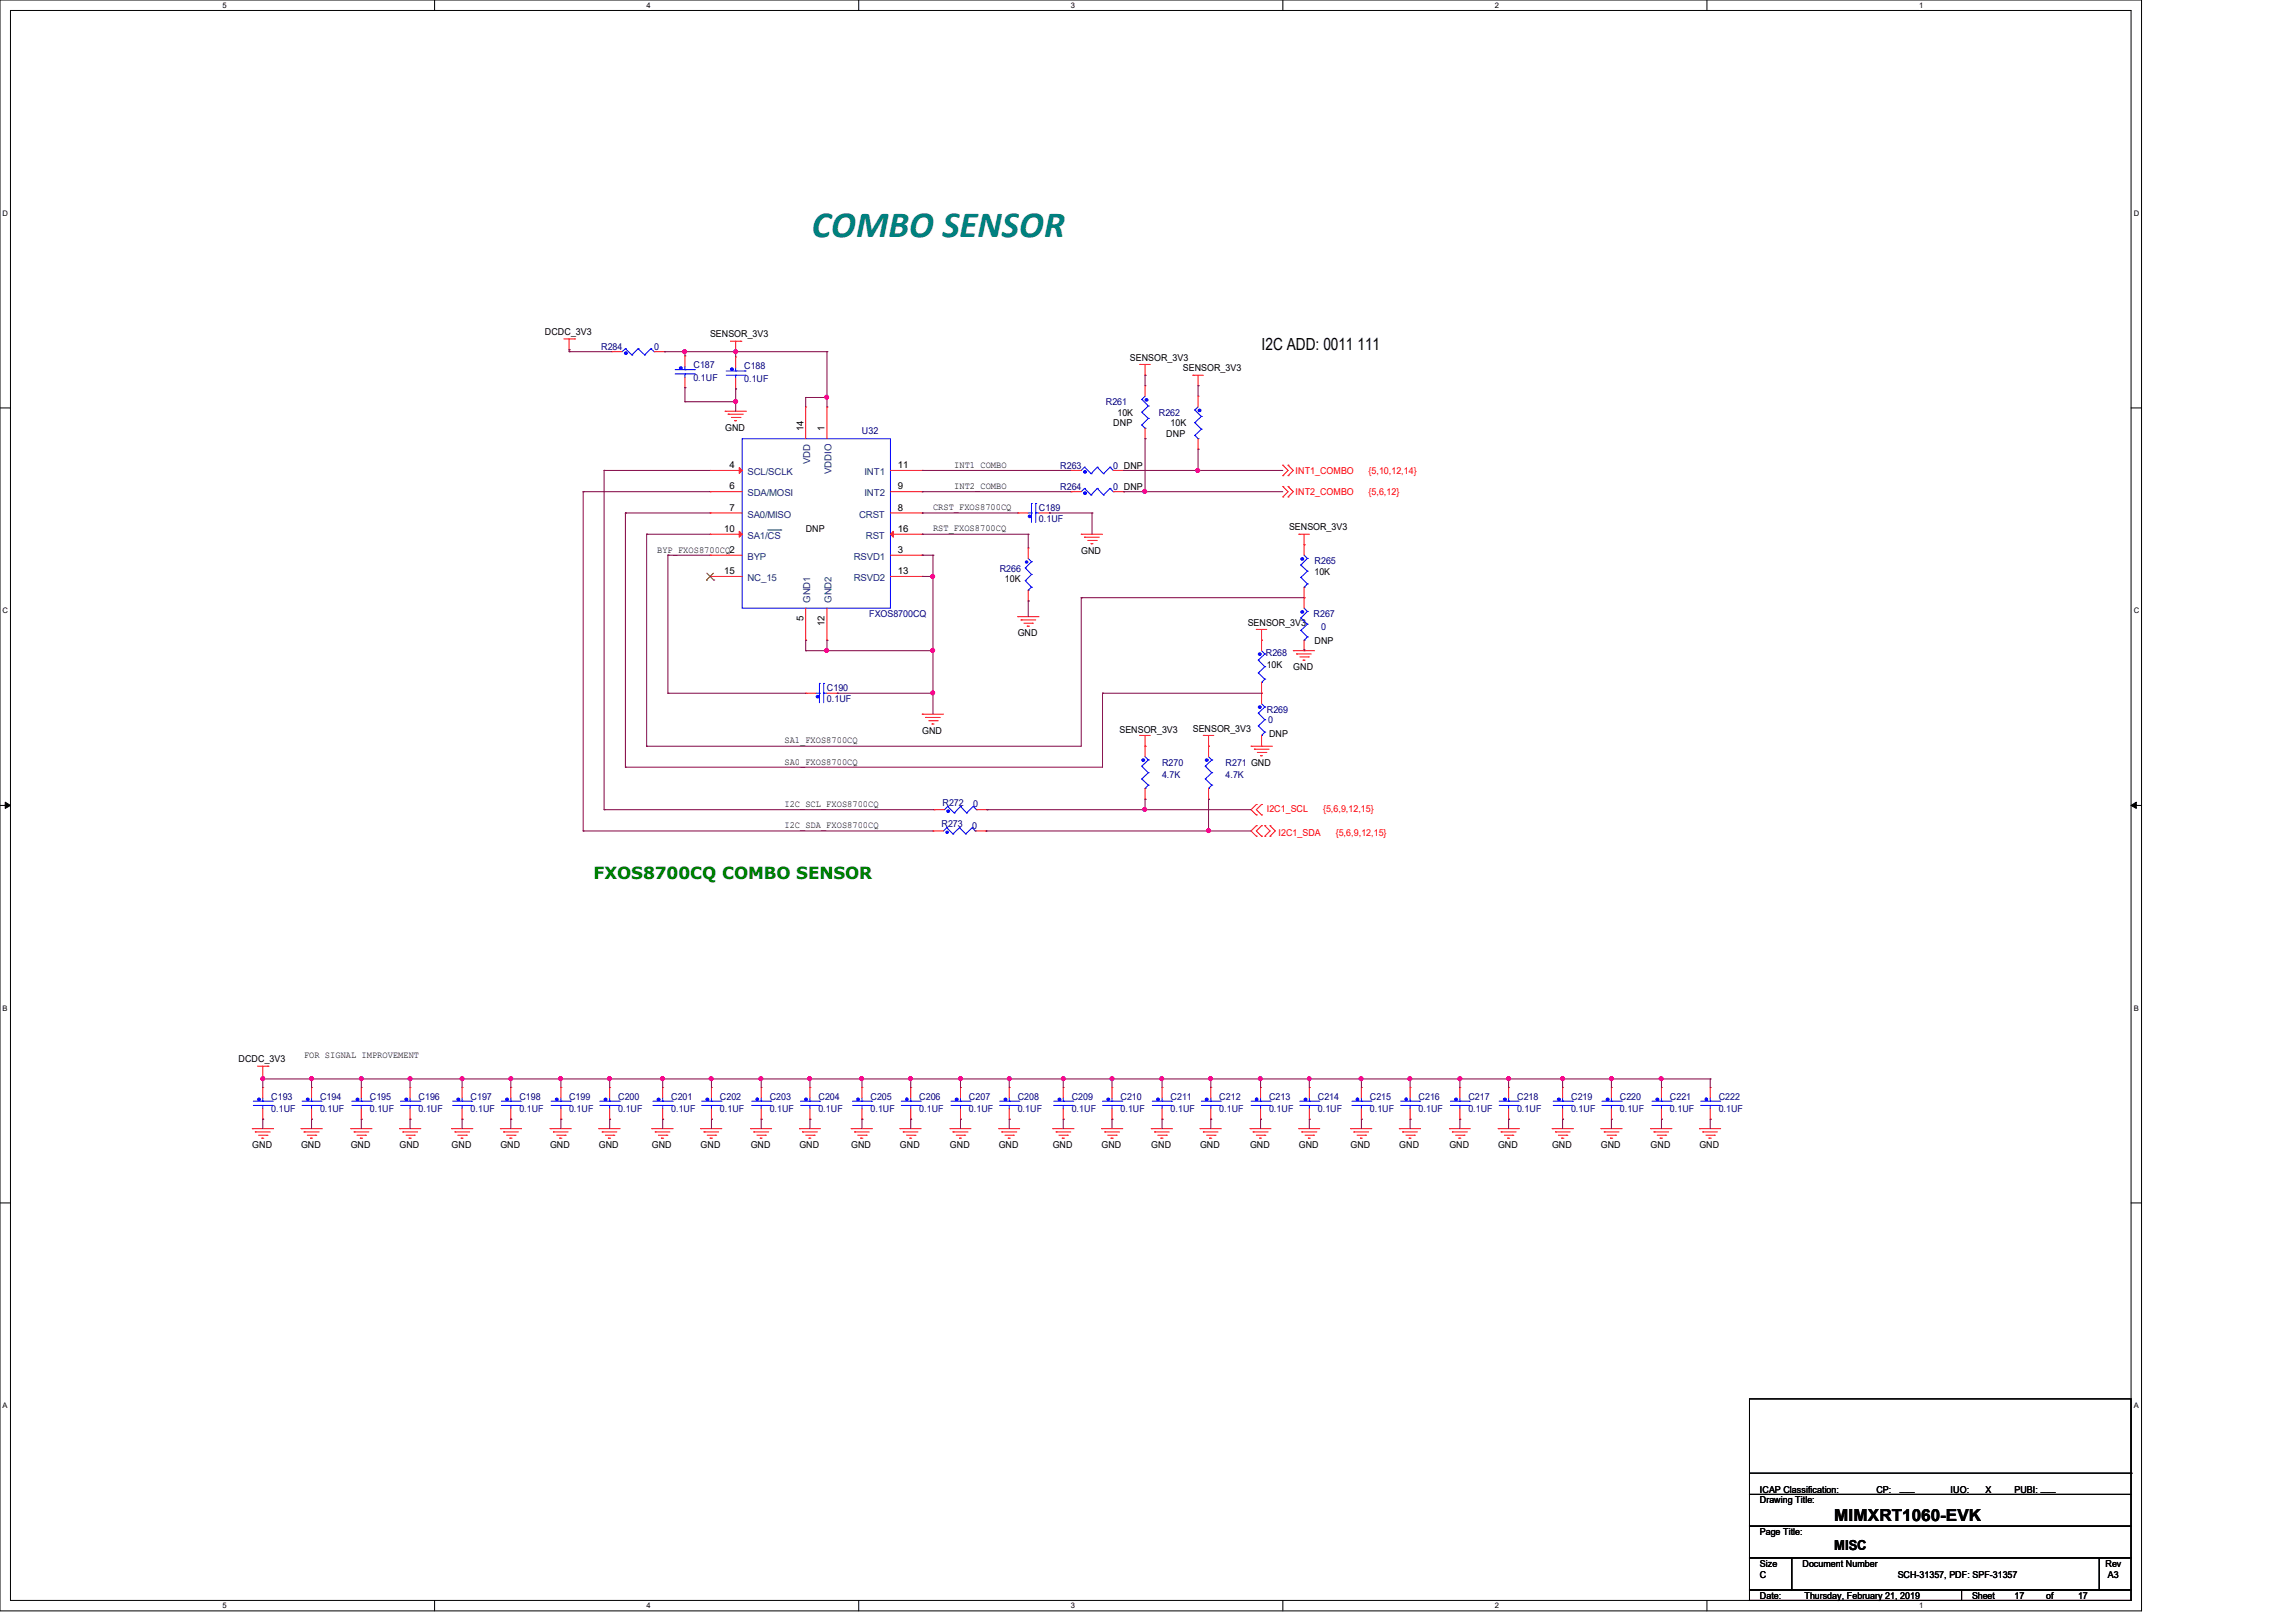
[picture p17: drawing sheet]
<svg xmlns="http://www.w3.org/2000/svg" width="297mm" height="210mm" viewBox="0 0 297 210" stroke-linecap="round" stroke-linejoin="round" font-family="sans-serif">
<defs><g id="words">
<text font-size="4.8" fill="#008080" x="105" y="30.6">COMBO SENSOR</text>
<g font-size="2.2">
<text x="163.2" y="45.3">I2C ADD: 0011 111</text>
<text x="237.3" y="196.8">MIMXRT1060-EVK</text>
</g>
<text font-size="2.2" fill="#008000" x="76.8" y="113.8">FXOS8700CQ COMBO SENSOR</text>
<text font-size="1.8" x="237.3" y="200.5">MISC</text>
<g font-size="1.2">
<text x="70.5" y="43.4">DCDC_3V3</text>
<text x="91.9" y="43.6">SENSOR_3V3</text>
<text x="146.2" y="46.7">SENSOR_3V3</text>
<text x="144.6" y="53.8">10K</text>
<text x="153" y="48">SENSOR_3V3</text>
<text x="93.8" y="55.7">GND</text>
<text x="103.9" y="55.8" transform="rotate(-90 103.9 55.8)">14</text>
<text x="106.7" y="55.8" transform="rotate(-90 106.7 55.8)">1</text>
<text x="144" y="55.2">DNP</text>
<text x="150.9" y="56.6">DNP</text>
<text x="151.4" y="55.2">10K</text>
<text x="94.4" y="60.6">4</text>
<text x="94.4" y="63.3">6</text>
<text x="116.2" y="63.3">9</text>
<text x="116.2" y="60.6">11</text>
<text x="120.7" y="66">CRST_FXOS8700CQ</text>
<text x="123.4" y="60.5">INT1_COMBO</text>
<text x="123.4" y="63.3">INT2_COMBO</text>
<text x="85" y="71.5">BYP_FXOS8700CQ2</text>
<text x="93.7" y="68.8">10</text>
<text x="94.4" y="66.1">7</text>
<text x="104.2" y="68.9">DNP</text>
<text x="116.2" y="71.5">3</text>
<text x="116.2" y="66.1">8</text>
<text x="116.2" y="68.8">16</text>
<text x="120.7" y="68.7">RST_FXOS8700CQ</text>
<text x="139.9" y="71.6">GND</text>
<text x="166.7" y="68.6">SENSOR_3V3</text>
<text x="93.7" y="74.3">15</text>
<text x="116.2" y="74.3">13</text>
<text x="130" y="75.3">10K</text>
<text x="170" y="74.4">10K</text>
<text x="103.9" y="80.3" transform="rotate(-90 103.9 80.3)">5</text>
<text x="106.7" y="81" transform="rotate(-90 106.7 81)">12</text>
<text x="131.7" y="82.3">GND</text>
<text x="161.4" y="80.9">SENSOR_3V3</text>
<text x="170" y="83.3">DNP</text>
<text x="163.9" y="86.4">10K</text>
<text x="167.3" y="86.7">GND</text>
<text x="119.3" y="95">GND</text>
<text x="144.8" y="94.8">SENSOR_3V3</text>
<text x="154.3" y="94.7">SENSOR_3V3</text>
<text x="164.2" y="95.3">DNP</text>
<text x="101.5" y="96.2">SA1_FXOS8700CQ</text>
<text x="101.5" y="98.9">SA0_FXOS8700CQ</text>
<text x="101.5" y="104.4">I2C_SCL_FXOS8700CQ</text>
<text x="101.5" y="107.1">I2C_SDA_FXOS8700CQ</text>
<text x="30.9" y="137.5">DCDC_3V3</text>
<text x="39.3" y="136.9">FOR SIGNAL IMPROVEMENT</text>
<text x="32.6" y="148.6">GND</text>
<text x="38.9" y="148.6">GND</text>
<text x="45.4" y="148.6">GND</text>
<text x="51.7" y="148.6">GND</text>
<text x="58.4" y="148.6">GND</text>
<text x="64.7" y="148.6">GND</text>
<text x="71.2" y="148.6">GND</text>
<text x="77.5" y="148.6">GND</text>
<text x="84.3" y="148.6">GND</text>
<text x="90.6" y="148.6">GND</text>
<text x="97.1" y="148.6">GND</text>
<text x="103.4" y="148.6">GND</text>
<text x="110.1" y="148.6">GND</text>
<text x="116.4" y="148.6">GND</text>
<text x="122.9" y="148.6">GND</text>
<text x="129.2" y="148.6">GND</text>
<text x="136.2" y="148.6">GND</text>
<text x="142.5" y="148.6">GND</text>
<text x="148.9" y="148.6">GND</text>
<text x="155.2" y="148.6">GND</text>
<text x="161.7" y="148.6">GND</text>
<text x="168" y="148.6">GND</text>
<text x="174.7" y="148.6">GND</text>
<text x="181" y="148.6">GND</text>
<text x="187.5" y="148.6">GND</text>
<text x="193.8" y="148.6">GND</text>
<text x="200.8" y="148.6">GND</text>
<text x="207.1" y="148.6">GND</text>
<text x="213.5" y="148.6">GND</text>
<text x="219.8" y="148.6">GND</text>
<text x="227.7" y="194.5">Drawing Title:</text>
<text x="227.7" y="193.2">ICAP Classification:</text>
<text x="242.7" y="193.2">CP:</text>
<text x="245.8" y="193">___</text>
<text x="252.3" y="193.2">IUO:</text>
<text x="256.2" y="193.2">_X_</text>
<text x="260.6" y="193.2">PUBI: ___</text>
<text x="227.7" y="202.7">Size</text>
<text x="227.7" y="198.6">Page Title:</text>
<text x="233.2" y="202.7">Document Number</text>
<text x="272.4" y="202.7">Rev</text>
<text x="227.7" y="206.9">Date:</text>
<text x="227.7" y="204.1">C</text>
<text x="233.4" y="206.9">Thursday, February 21, 2019</text>
<text x="245.5" y="204.1">SCH-31357, PDF: SPF-31357</text>
<text x="255.1" y="206.9">Sheet</text>
<text x="260.6" y="206.9">17</text>
<text x="264.7" y="206.9">of</text>
<text x="268.8" y="206.9">17</text>
<text x="272.7" y="204.1">A3</text>
</g>
<g font-size="1.2" fill="#000080">
<text x="77.8" y="45.3">R284</text>
<text x="84.6" y="45.3">0</text>
<text x="89.7" y="47.6">C187</text>
<text x="96.3" y="47.8">C188</text>
<text x="89.7" y="49.3">0.1UF</text>
<text x="96.3" y="49.4">0.1UF</text>
<text x="143" y="52.4">R261</text>
<text x="149.9" y="53.8">R262</text>
<text x="111.5" y="56.1">U32</text>
<text x="137.2" y="60.7">R263</text>
<text x="137.2" y="63.4">R264</text>
<text x="144" y="60.7">0 DNP</text>
<text x="144" y="63.4">0 DNP</text>
<text x="134.4" y="66.1">C189</text>
<text x="134.4" y="67.5">0.1UF</text>
<text x="129.3" y="74">R266</text>
<text x="170" y="73">R265</text>
<text x="112.4" y="79.8">FXOS8700CQ</text>
<text x="169.9" y="79.8">R267</text>
<text x="170.9" y="81.5">0</text>
<text x="107" y="89.4">C190</text>
<text x="163.7" y="84.9">R268</text>
<text x="107" y="90.8">0.1UF</text>
<text x="163.9" y="92.2">R269</text>
<text x="164" y="93.6">0</text>
<text x="150.3" y="99.1">R270</text>
<text x="150.3" y="100.7">4.7K</text>
<text x="158.5" y="99.1">R271 GND</text>
<text x="158.5" y="100.7">4.7K</text>
<text x="121.8" y="107">R273</text>
<text x="121.9" y="104.3">R272</text>
<text x="125.8" y="107.3">0</text>
<text x="125.9" y="104.4">0</text>
<text x="35.1" y="142.3">C193</text>
<text x="35.1" y="143.9">0.1UF</text>
<text x="41.4" y="142.3">C194</text>
<text x="41.4" y="143.9">0.1UF</text>
<text x="47.8" y="142.3">C195</text>
<text x="47.8" y="143.9">0.1UF</text>
<text x="54.1" y="142.3">C196</text>
<text x="54.1" y="143.9">0.1UF</text>
<text x="60.9" y="142.3">C197</text>
<text x="60.9" y="143.9">0.1UF</text>
<text x="67.2" y="142.3">C198</text>
<text x="67.2" y="143.9">0.1UF</text>
<text x="73.6" y="142.3">C199</text>
<text x="73.6" y="143.9">0.1UF</text>
<text x="80" y="142.3">C200</text>
<text x="80" y="143.9">0.1UF</text>
<text x="86.8" y="142.3">C201</text>
<text x="86.8" y="143.9">0.1UF</text>
<text x="93.1" y="142.3">C202</text>
<text x="93.1" y="143.9">0.1UF</text>
<text x="99.6" y="142.3">C203</text>
<text x="99.6" y="143.9">0.1UF</text>
<text x="105.9" y="142.3">C204</text>
<text x="105.9" y="143.9">0.1UF</text>
<text x="112.6" y="142.3">C205</text>
<text x="112.6" y="143.9">0.1UF</text>
<text x="118.9" y="142.3">C206</text>
<text x="118.9" y="143.9">0.1UF</text>
<text x="125.3" y="142.3">C207</text>
<text x="125.3" y="143.9">0.1UF</text>
<text x="131.7" y="142.3">C208</text>
<text x="131.7" y="143.9">0.1UF</text>
<text x="138.6" y="142.3">C209</text>
<text x="138.6" y="143.9">0.1UF</text>
<text x="144.9" y="142.3">C210</text>
<text x="144.9" y="143.9">0.1UF</text>
<text x="151.4" y="142.3">C211</text>
<text x="151.4" y="143.9">0.1UF</text>
<text x="157.7" y="142.3">C212</text>
<text x="157.7" y="143.9">0.1UF</text>
<text x="164.2" y="142.3">C213</text>
<text x="164.2" y="143.9">0.1UF</text>
<text x="170.5" y="142.3">C214</text>
<text x="170.5" y="143.9">0.1UF</text>
<text x="177.2" y="142.3">C215</text>
<text x="177.2" y="143.9">0.1UF</text>
<text x="183.5" y="142.3">C216</text>
<text x="183.5" y="143.9">0.1UF</text>
<text x="189.9" y="142.3">C217</text>
<text x="189.9" y="143.9">0.1UF</text>
<text x="196.3" y="142.3">C218</text>
<text x="196.3" y="143.9">0.1UF</text>
<text x="203.2" y="142.3">C219</text>
<text x="203.2" y="143.9">0.1UF</text>
<text x="209.5" y="142.3">C220</text>
<text x="209.5" y="143.9">0.1UF</text>
<text x="216" y="142.3">C221</text>
<text x="216" y="143.9">0.1UF</text>
<text x="222.3" y="142.3">C222</text>
<text x="222.3" y="143.9">0.1UF</text>
</g>
<g font-size="1.2" fill="#004080">
<text x="96.7" y="61.5">SCL/SCLK</text>
<text x="96.7" y="64.2">SDA/MOSI</text>
<text x="104.8" y="60.1" transform="rotate(-90 104.8 60.1)">VDD</text>
<text x="107.6" y="61.4" transform="rotate(-90 107.6 61.4)">VDDIO</text>
<text x="111.8" y="64.2">INT2</text>
<text x="111.8" y="61.5">INT1</text>
<text x="96.7" y="67">SA0/MISO</text>
<text x="96.7" y="69.7">SA1/CS</text>
<text x="111.1" y="67">CRST</text>
<text x="112" y="69.7">RST</text>
<text x="96.7" y="72.4">BYP</text>
<text x="96.7" y="75.2">NC_15</text>
<text x="110.4" y="72.4">RSVD1</text>
<text x="110.4" y="75.2">RSVD2</text>
<text x="104.8" y="78" transform="rotate(-90 104.8 78)">GND1</text>
<text x="107.6" y="78" transform="rotate(-90 107.6 78)">GND2</text>
</g>
<g font-size="1.2" fill="#f00">
<text x="167.6" y="61.3">INT1_COMBO</text>
<text x="167.6" y="64.1">INT2_COMBO</text>
<text x="177" y="61.3">{5,10,12,14}</text>
<text x="177" y="64.1">{5,6,12}</text>
<text x="163.9" y="105.1">I2C1_SCL</text>
<text x="171.2" y="105.1">{5,6,9,12,15}</text>
<text x="165.4" y="108.1">I2C1_SDA</text>
<text x="172.8" y="108.1">{5,6,9,12,15}</text>
</g>
<g font-size="1">
<text x="28.8" y="1">5</text>
<text x="83.7" y="1">4</text>
<text x="138.5" y="1">3</text>
<text x="193.4" y="1">2</text>
<text x="248.2" y="1">1</text>
<text x=".3" y="27.9">D</text>
<text x="276" y="27.9">D</text>
<text x=".3" y="79.4">C</text>
<text x="276" y="79.4">C</text>
<text x=".3" y="130.8">B</text>
<text x="276" y="130.8">B</text>
<text x=".3" y="182.2">A</text>
<text x="276" y="182.2">A</text>
<text x="28.8" y="208.1">5</text>
<text x="83.7" y="208.1">4</text>
<text x="138.5" y="208.1">3</text>
<text x="193.4" y="208.1">2</text>
<text x="248.2" y="208.1">1</text>
</g>
</g></defs>
<path d="M0 0h277v208.4h-277zM1.4 1.4h274.3v205.7h-274.3z" fill="none" stroke="#000" stroke-width=".13"/>
<g fill="#fff">
<path d="M28.8 .1h.5v1.1h-.5z"/>
<path d="M28.8 207.2h.5v1.1h-.5z"/>
</g>
<path d="M56.2 0v1.4M56.2 207.1v1.3" fill="none" stroke="#000" stroke-width=".13"/>
<g fill="#fff">
<path d="M83.7 .1h.5v1.1h-.5z"/>
<path d="M83.7 207.2h.5v1.1h-.5z"/>
</g>
<path d="M111.1 0v1.4M111.1 207.1v1.3" fill="none" stroke="#000" stroke-width=".13"/>
<g fill="#fff">
<path d="M138.5 .1h.6v1.1h-.6z"/>
<path d="M138.5 207.2h.6v1.1h-.6z"/>
</g>
<path d="M165.9 0v1.4M165.9 207.1v1.3" fill="none" stroke="#000" stroke-width=".13"/>
<g fill="#fff">
<path d="M193.4 .1h.5v1.1h-.5z"/>
<path d="M193.4 207.2h.5v1.1h-.5z"/>
</g>
<path d="M220.8 0v1.4M220.8 207.1v1.3" fill="none" stroke="#000" stroke-width=".13"/>
<g fill="#fff">
<path d="M248.2 .1h.6v1.1h-.6z"/>
<path d="M248.2 207.2h.6v1.1h-.6z"/>
<path d="M.3 27.1h.8v1.1h-.8z"/>
<path d="M276 27.1h.7v1.1h-.7z"/>
<path d="M.3 78.5h.8v1.1h-.8z"/>
<path d="M276 78.5h.7v1.1h-.7z"/>
</g>
<path d="M0 52.8h1.4M275.7 52.8h1.3" fill="none" stroke="#000" stroke-width=".13"/>
<g fill="#fff">
<path d="M.3 129.9h.7v1.1h-.7z"/>
<path d="M276 129.9h.6v1.1h-.6z"/>
</g>
<path d="M0 104.2h1.4M275.7 104.2h1.3" fill="none" stroke="#000" stroke-width=".13"/>
<path d="M.7 103.8l.7 .4-.7 .4zM275.7 104.2l.7-.4v.8z" fill="#000" stroke="#000" stroke-width=".13"/>
<g fill="#fff">
<path d="M.3 181.4h.7v1.1h-.7z"/>
<path d="M276 181.4h.6v1.1h-.6z"/>
</g>
<path d="M0 155.7h1.4M275.7 155.7h1.3M226.3 193.4h49.4v4.1h-49.4zM226.3 197.5h49.4v4.1h-49.4zM226.3 181h49.4v12.4h-49.4zM226.3 190.6h49.4M275.7 190.6h.1M226.3 201.6h5.5v4.1h-5.5zM226.3 205.7h27.4v1.4h-27.4zM231.8 201.6h39.8v4.1h-39.8zM253.7 205.7h22v1.4h-22zM271.6 201.6h4.1v4.1h-4.1z" fill="none" stroke="#000" stroke-width=".13"/>
<g fill="none" stroke="#f00" stroke-width=".13">
<path d="M72.9 43.9h1.4M73.6 45.3h.1M73.6 43.9v1.4M74.3 43.9h.1M79.1 45.5h.1M79.1 45.5h1.4M84.6 45.5h1.4M86 45.5h.1M88.6 46.1h.1M88.6 50.2h.1M88.6 46.1v1.4M88.6 48.8v1.4"/>
<path d="M93.8 53.2h.1M93.8 53.2h2.8M94.2 53.6h.1M94.2 53.6h1.9M94.5 44.2h1.3M94.6 54h1.1M95 54.4h.1M95 54.4h.3M95.2 45.5h.1M95.2 46.2h.1M95.2 50.3h.1M95.2 44.2v1.3"/>
<path d="M95.2 46.2v1.4M95.2 48.9v1.4M95.7 54h.1M95.8 44.2h.1M104.2 52.7h.1M104.2 52.7v4.1M107 52.7h.1M107 52.7v4.1M147.4 47.2h.1M147.4 47.2h1.4M148.1 48.6h.1M148.1 49.9h.1"/>
<path d="M148.1 56.8h.1M148.1 47.2v1.4M148.1 49.9v1.4M148.1 55.4v1.4M154.3 48.6h.1M154.3 48.6h1.4M155 49.9h.1M155 51.3h.1M155 58.1h.1M155 48.6v1.3M155 51.3v1.4M155 56.8v1.3"/>
<path d="M91.9 71.8h.1M91.9 60.9h.1M91.9 63.6h.1M91.9 66.4h.1M91.9 69.1h.1M91.9 74.6h.1M91.9 69.1h4.1M91.9 71.8h4.1M91.9 60.9h4.1M91.9 63.6h4.1M91.9 66.4h4.1M91.9 74.6h4.1"/>
<path d="M104.2 78.7v4.1M107 78.7v4.1M115.2 69.1h4.1M115.2 71.8h4.1M115.2 60.9h4.1M115.2 63.6h4.1M115.2 66.4h4.1M115.2 74.6h4.1M119.3 71.8h.1M119.3 66.4h.1M119.3 63.6h.1M119.3 60.9h.1"/>
<path d="M119.3 74.6h.1M119.3 69.1h.1M131.7 79.8h.1M131.7 66.4h.1M131.7 79.8h2.7M131.7 66.4h1.3M133 70.9h.1M133 77.8h.1M133 70.9v1.4M133 76.4v1.4M134.4 66.4h1.4M135.8 66.4h.1"/>
<path d="M138.5 60.9h.1M138.5 63.6h.1M138.5 60.9h1.4M138.5 63.6h1.4M139.9 69.1h.1M139.9 69.1h2.7M140.3 69.5h.1M140.3 69.5h1.9M140.7 69.9h1.1M141.1 70.4h.1M141.1 70.4h.3M141.8 69.9h.1"/>
<path d="M144 60.9h1.4M144 63.6h1.4M145.4 60.9h.1M145.4 63.6h.1M165.9 61.6h.1M165.9 60.2h.1M165.9 64.3h.1M165.9 62.9h.1M165.9 60.2l.7 .7-.7 .7M165.9 62.9l.7 .7-.7 .7M166.6 60.2h.1M166.6 61.6h.1"/>
<path d="M166.6 62.9h.1M166.6 64.3h.1M166.6 60.2l.7 .7-.7 .7M166.6 62.9l.7 .7-.7 .7M168 69.1h.1M168 69.1h1.4M168.7 70.5h.1M168.7 77.3h.1M168.7 69.1v2.7M168.7 76v2.7M104.2 82.8h.1M104.2 89.7h.1"/>
<path d="M104.2 89.7h1.4M107 82.8h.1M107 89.7h1.3M108.3 89.7h.1M119.3 92.4h.1M119.3 92.4h2.7M119.7 92.8h.1M119.7 92.8h1.9M120.1 93.3h1.1M120.6 93.7h.1M120.6 93.7h.2M121.2 93.3h.1"/>
<path d="M132.1 80.2h.1M132.1 80.2h1.9M132.5 80.6h1.1M132.9 81h.1M132.9 81h.3M133.6 80.6h.1M147.4 95.2h.1M147.4 95.2h1.4M148.1 96.6h.1M148.1 95.2v2.7M155.7 95.2h.1M155.7 95.2h1.3"/>
<path d="M156.3 96.6h.1M156.3 95.2v2.7M161.8 96.6h.1M161.8 96.6h2.8M162.3 96.9h.1M162.3 96.9h1.9M162.5 81.4h.1M162.5 81.4h1.4M162.6 97.4h1.1M163.1 97.8h.1M163.1 97.8h.2M163.2 82.8h.1"/>
<path d="M163.2 89.7h.1M163.2 96.6h.1M163.2 81.4v2.8M163.2 88.3v2.8M163.2 95.2v1.4M163.7 97.4h.1M167.3 84.2h.1M167.3 84.2h2.8M167.7 84.6h.1M167.7 84.6h1.9M168.1 85h1.1M168.6 85.4h.1"/>
<path d="M168.6 85.4h.2M168.7 84.2h.1M168.7 82.8v1.4M169.2 85h.1M120.7 107.5h.1M120.7 107.5h1.3M120.8 104.8h.1M120.8 104.8h1.4M126.2 107.5h1.4M126.3 104.8h1.4M127.6 107.5h.1M127.7 104.8h.1"/>
<path d="M148.1 103.4h.1M148.1 102v1.4M156.3 103.4h.1M156.3 102v1.4M162.5 104.1h.1M162.5 105.5h.1M162.5 106.8h.1M162.5 108.2h.1M162.5 104.1l-.7 .7 .7 .7M162.5 106.8l-.7 .7 .7 .7M163.2 105.5h.1M163.2 104.1h.1"/>
<path d="M163.2 108.2h.1M163.2 106.8h.1M163.2 104.1l-.7 .7 .7 .7M163.2 106.8l-.7 .7 .7 .7M163.6 108.2h.1M163.6 106.8h.1M163.6 106.8l.7 .7-.7 .7M164.3 106.8h.1M164.3 108.2h.1M164.3 106.8l.7 .7-.7 .7M33.3 138h1.4M34 139.3h.1"/>
<path d="M34 138v1.3M34.7 138h.1M32.6 146h.1M32.6 146h2.8M33 146.5h.1M33 146.5h2M33.4 146.9h1.1M33.9 147.3h.1M33.9 147.3h.2M34 140.7h.1M34 144.8h.1M34 140.7v1.4"/>
<path d="M34 143.5v1.3M34.5 146.9h.1M38.9 146h.1M38.9 146h2.8M39.3 146.5h.1M39.3 146.5h2M39.8 146.9h1.1M40.2 147.3h.1M40.2 147.3h.2M40.3 140.7h.1M40.3 144.8h.1M40.3 140.7v1.4"/>
<path d="M40.3 143.5v1.3M40.9 146.9h.1M45.4 146h.1M45.4 146h2.7M45.8 146.5h.1M45.8 146.5h1.9M46.2 146.9h1.1M46.6 147.3h.1M46.6 147.3h.3M46.7 140.7h.1M46.7 144.8h.1M46.7 140.7v1.4"/>
<path d="M46.7 143.5v1.3M47.3 146.9h.1M51.7 146h.1M51.7 146h2.7M52.1 146.5h.1M52.1 146.5h1.9M52.5 146.9h1.1M52.9 147.3h.1M52.9 147.3h.3M53 140.7h.1M53 144.8h.1M53 140.7v1.4"/>
<path d="M53 143.5v1.3M53.6 146.9h.1M58.4 146h.1M58.4 146h2.8M58.8 146.5h.1M58.8 146.5h1.9M59.2 146.9h1.1M59.6 147.3h.1M59.6 147.3h.3M59.8 140.7h.1M59.8 144.8h.1M59.8 140.7v1.4"/>
<path d="M59.8 143.5v1.3M60.3 146.9h.1M64.7 146h.1M64.7 146h2.8M65.2 146.5h.1M65.2 146.5h1.9M65.5 146.9h1.1M66 147.3h.1M66 147.3h.3M66.1 140.7h.1M66.1 144.8h.1M66.1 140.7v1.4"/>
<path d="M66.1 143.5v1.3M66.6 146.9h.1M71.2 146h.1M71.2 146h2.7M71.6 146.5h.1M71.6 146.5h1.9M72 146.9h1.1M72.4 147.3h.1M72.4 147.3h.3M72.6 140.7h.1M72.6 144.8h.1M72.6 140.7v1.4"/>
<path d="M72.6 143.5v1.3M73.1 146.9h.1M77.5 146h.1M77.5 146h2.7M77.9 146.5h.1M77.9 146.5h1.9M78.3 146.9h1.1M78.7 147.3h.1M78.7 147.3h.3M78.9 140.7h.1M78.9 144.8h.1M78.9 140.7v1.4"/>
<path d="M78.9 143.5v1.3M79.4 146.9h.1M84.3 146h.1M84.3 146h2.8M84.8 146.5h.1M84.8 146.5h1.9M85.2 146.9h1.1M85.6 147.3h.1M85.6 147.3h.3M85.7 140.7h.1M85.7 144.8h.1M85.7 140.7v1.4"/>
<path d="M85.7 143.5v1.3M86.3 146.9h.1M90.6 146h.1M90.6 146h2.8M91.1 146.5h.1M91.1 146.5h1.9M91.5 146.9h1.1M91.9 147.3h.1M91.9 147.3h.3M92 140.7h.1M92 144.8h.1M92 140.7v1.4"/>
<path d="M92 143.5v1.3M92.6 146.9h.1M97.1 146h.1M97.1 146h2.7M97.5 146.5h.1M97.5 146.5h1.9M97.9 146.9h1.1M98.3 147.3h.1M98.3 147.3h.3M98.5 140.7h.1M98.5 144.8h.1M98.5 140.7v1.4"/>
<path d="M98.5 143.5v1.3M99 146.9h.1M103.4 146h.1M103.4 146h2.7M103.8 146.5h.1M103.8 146.5h1.9M104.2 146.9h1.1M104.6 147.3h.1M104.6 147.3h.3M104.8 140.7h.1M104.8 144.8h.1M104.8 140.7v1.4"/>
<path d="M104.8 143.5v1.3M105.3 146.9h.1M110.1 146h.1M110.1 146h2.8M110.5 146.5h.1M110.5 146.5h1.9M111 146.9h1.1M111.3 147.3h.1M111.3 147.3h.3M111.5 140.7h.1M111.5 144.8h.1M111.5 140.7v1.4"/>
<path d="M111.5 143.5v1.3M112.1 146.9h.1M116.4 146h.1M116.4 146h2.8M116.8 146.5h.1M116.8 146.5h1.9M117.3 146.9h1.1M117.7 147.3h.1M117.7 147.3h.2M117.8 140.7h.1M117.8 144.8h.1M117.8 140.7v1.4"/>
<path d="M117.8 143.5v1.3M118.4 146.9h.1M122.9 146h.1M122.9 146h2.7M123.3 146.5h.1M123.3 146.5h1.9M123.7 146.9h1.1M124.1 147.3h.1M124.1 147.3h.3M124.2 140.7h.1M124.2 144.8h.1M124.2 140.7v1.4"/>
<path d="M124.2 143.5v1.3M124.8 146.9h.1M129.2 146h.1M129.2 146h2.7M129.6 146.5h.1M129.6 146.5h1.9M130 146.9h1.1M130.4 147.3h.1M130.4 147.3h.3M130.6 140.7h.1M130.6 144.8h.1M130.6 140.7v1.4"/>
<path d="M130.6 143.5v1.3M131.1 146.9h.1M136.2 146h.1M136.2 146h2.7M136.6 146.5h.1M136.6 146.5h1.9M137 146.9h1.1M137.4 147.3h.1M137.4 147.3h.3M137.5 140.7h.1M137.5 144.8h.1M137.5 140.7v1.4"/>
<path d="M137.5 143.5v1.3M138.1 146.9h.1M142.5 146h.1M142.5 146h2.7M142.9 146.5h.1M142.9 146.5h1.9M143.3 146.9h1.1M143.7 147.3h.1M143.7 147.3h.3M143.8 140.7h.1M143.8 144.8h.1M143.8 140.7v1.4"/>
<path d="M143.8 143.5v1.3M144.4 146.9h.1M148.9 146h.1M148.9 146h2.8M149.4 146.5h.1M149.4 146.5h1.9M149.8 146.9h1.1M150.2 147.3h.1M150.2 147.3h.3M150.3 140.7h.1M150.3 144.8h.1M150.3 140.7v1.4"/>
<path d="M150.3 143.5v1.3M150.9 146.9h.1M155.2 146h.1M155.2 146h2.8M155.7 146.5h.1M155.7 146.5h1.9M156.1 146.9h1.1M156.5 147.3h.1M156.5 147.3h.3M156.6 140.7h.1M156.6 144.8h.1M156.6 140.7v1.4"/>
<path d="M156.6 143.5v1.3M157.2 146.9h.1M161.7 146h.1M161.7 146h2.7M162.1 146.5h.1M162.1 146.5h1.9M162.5 146.9h1.1M162.9 147.3h.1M162.9 147.3h.3M163.1 140.7h.1M163.1 144.8h.1M163.1 140.7v1.4"/>
<path d="M163.1 143.5v1.3M163.6 146.9h.1M168 146h.1M168 146h2.7M168.4 146.5h.1M168.4 146.5h1.9M168.8 146.9h1.1M169.2 147.3h.1M169.2 147.3h.3M169.4 140.7h.1M169.4 144.8h.1M169.4 140.7v1.4"/>
<path d="M169.4 143.5v1.3M169.9 146.9h.1M174.7 146h.1M174.7 146h2.8M175.1 146.5h.1M175.1 146.5h1.9M175.6 146.9h1.1M176 147.3h.1M176 147.3h.2M176.1 140.7h.1M176.1 144.8h.1M176.1 140.7v1.4"/>
<path d="M176.1 143.5v1.3M176.7 146.9h.1M181 146h.1M181 146h2.8M181.4 146.5h.1M181.4 146.5h1.9M181.9 146.9h1.1M182.3 147.3h.1M182.3 147.3h.2M182.4 140.7h.1M182.4 144.8h.1M182.4 140.7v1.4"/>
<path d="M182.4 143.5v1.3M183 146.9h.1M187.5 146h.1M187.5 146h2.7M187.9 146.5h.1M187.9 146.5h1.9M188.3 146.9h1.1M188.7 147.3h.1M188.7 147.3h.3M188.8 140.7h.1M188.8 144.8h.1M188.8 140.7v1.4"/>
<path d="M188.8 143.5v1.3M189.4 146.9h.1M193.8 146h.1M193.8 146h2.8M194.2 146.5h.1M194.2 146.5h1.9M194.6 146.9h1.1M195 147.3h.1M195 147.3h.3M195.2 140.7h.1M195.2 144.8h.1M195.2 140.7v1.4"/>
<path d="M195.2 143.5v1.3M195.7 146.9h.1M200.8 146h.1M200.8 146h2.7M201.2 146.5h.1M201.2 146.5h1.9M201.6 146.9h1.1M202 147.3h.1M202 147.3h.3M202.1 140.7h.1M202.1 144.8h.1M202.1 140.7v1.4"/>
<path d="M202.1 143.5v1.3M202.7 146.9h.1M207.1 146h.1M207.1 146h2.7M207.5 146.5h.1M207.5 146.5h1.9M207.9 146.9h1.1M208.3 147.3h.1M208.3 147.3h.3M208.4 140.7h.1M208.4 144.8h.1M208.4 140.7v1.4"/>
<path d="M208.4 143.5v1.3M209 146.9h.1M213.5 146h.1M213.5 146h2.8M214 146.5h.1M214 146.5h1.9M214.4 146.9h1.1M214.8 147.3h.1M214.8 147.3h.3M214.9 140.7h.1M214.9 144.8h.1M214.9 140.7v1.4"/>
<path d="M214.9 143.5v1.3M215.5 146.9h.1M219.8 146h.1M219.8 146h2.8M220.3 146.5h.1M220.3 146.5h1.9M220.7 146.9h1.1M221.1 147.3h.1M221.1 147.3h.3M221.2 140.7h.1M221.2 144.8h.1M221.2 140.7v1.4"/>
<path d="M221.2 143.5v1.3M221.8 146.9h.1"/>
</g>
<g fill="none" stroke="#00f" stroke-width=".13">
<path d="M80.9 45.1h.1M80.9 45.1l-.4 .4M80.9 45.1l.8 .8M81.7 45.9h.1M82.5 45.1h.1M82.5 45.1l-.8 .8M82.5 45.1l.9 .8M83.4 45.9h.1M84.2 45.1h.1M84.2 45.1l-.8 .8M84.2 45.1l.4 .4M84.6 45.5h.1"/>
<path d="M87.3 48.4h2.5M87.3 47.8h2.5M88.6 48.4h.1M88.6 47.8h.1M88.6 47.5v.3M88.6 48.4v.4M89.8 48.4h.1M89.8 47.8h.1M93.9 48.6h2.5M93.9 48h2.5M95.2 48.6h.1M95.2 48h.1"/>
<path d="M95.2 47.6v.4M95.2 48.6v.3M96 56.8h19.2v21.9h-19.2zM96.4 48.6h.1M96.4 48h.1M147.7 51.7h.1M147.7 53.3h.1M147.7 55h.1M147.7 51.7l.8 .8M147.7 53.3l.8 .8M147.7 55l.4 .4M148.1 55.4h.1"/>
<path d="M148.1 51.3l-.4 .4M148.5 52.5h.1M148.5 54.1h.1M148.5 52.5l-.8 .8M148.5 54.1l-.8 .9M154.6 53h.1M154.6 54.7h.1M154.6 56.3h.1M154.6 53l.8 .9M154.6 54.7l.8 .8M154.6 56.3l.4 .5M155 56.8h.1"/>
<path d="M155 52.7l-.4 .3M155.4 53.9h.1M155.4 55.5h.1M155.4 53.9l-.8 .8M155.4 55.5l-.8 .8M132.6 73.5h.1M132.6 75.1h.1M132.6 73.5l.8 .8M132.6 75.1l.8 .9M133 76.4h.1M133 72.3l.4 .4M133 66.4h.4"/>
<path d="M133.4 72.7h.1M133.4 74.3h.1M133.4 76h.1M133.4 65.2h.1M133.4 66.4h.1M133.4 72.7l-.8 .8M133.4 74.3l-.8 .8M133.4 76l-.4 .4M133.4 65.2v2.4M134 65.2h.1M134 66.4h.1M134 65.2v2.4"/>
<path d="M134 66.4h.4M140.3 60.5h.1M140.3 63.2h.1M140.3 60.5l-.4 .4M140.3 60.5l.8 .8M140.3 63.2l-.4 .4M140.3 63.2l.8 .9M141.1 61.3h.1M141.1 64.1h.1M141.9 60.5h.1M141.9 63.2h.1M141.9 60.5l-.8 .8"/>
<path d="M141.9 60.5l.8 .8M141.9 63.2l-.8 .9M141.9 63.2l.8 .9M142.7 61.3h.1M142.7 64.1h.1M143.6 60.5h.1M143.6 63.2h.1M143.6 60.5l-.9 .8M143.6 60.5l.4 .4M143.6 63.2l-.9 .9M143.6 63.2l.4 .4M144 60.9h.1"/>
<path d="M144 63.6h.1M168.3 73.1h.1M168.3 74.7h.1M168.3 80h.1M168.3 73.1l.8 .8M168.3 74.7l.8 .9M168.3 80l.8 .8M168.7 76h.1M168.7 71.8l.4 .5M168.7 78.7l.4 .4M169.1 72.3h.1M169.1 73.9h.1"/>
<path d="M169.1 75.6h.1M169.1 79.1h.1M169.1 72.3l-.8 .8M169.1 73.9l-.8 .8M169.1 75.6l-.4 .4M169.1 79.1l-.8 .9M105.6 89.7h.4M106 88.4h.1M106 89.7h.1M106 88.4v2.5M106.6 88.4h.1M106.6 89.7h.1"/>
<path d="M106.6 88.4v2.5M106.6 89.7h.4M147.7 99.1h.1M147.7 99.1l.8 .9M148.1 97.9l.4 .4M148.5 98.3h.1M148.5 100h.1M148.5 98.3l-.8 .8M148.5 100l-.8 .8M155.9 99.1h.1M155.9 99.1l.9 .9M156.3 97.9l.5 .4"/>
<path d="M156.8 98.3h.1M156.8 100h.1M156.8 98.3l-.9 .8M156.8 100l-.9 .8M162.8 92.3h.1M162.8 93.9h.1M162.8 85.4h.1M162.8 87.1h.1M162.8 92.3l.8 .8M162.8 93.9l.8 .8M162.8 85.4l.8 .9M162.8 87.1l.8 .8"/>
<path d="M163.2 95.2h.1M163.2 88.3h.1M163.2 91.1l.4 .4M163.2 84.2l.4 .4M163.6 91.5h.1M163.6 93.1h.1M163.6 94.7h.1M163.6 84.6h.1M163.6 86.3h.1M163.6 87.9h.1M163.6 91.5l-.8 .8M163.6 93.1l-.8 .8"/>
<path d="M163.6 94.7l-.4 .5M163.6 84.6l-.8 .8M163.6 86.3l-.8 .8M163.6 87.9l-.4 .4M168.3 81.6h.1M168.3 81.6l.8 .8M168.7 82.8h.1M169.1 80.8h.1M169.1 82.4h.1M169.1 80.8l-.8 .8M169.1 82.4l-.4 .4M122.5 107.1h.1"/>
<path d="M122.5 107.1l-.5 .4M122.5 107.1l.8 .8M122.6 104.4h.1M122.6 104.4l-.4 .4M122.6 104.4l.8 .8M123.3 107.9h.1M123.4 105.2h.1M124.1 107.1h.1M124.1 107.1l-.8 .8M124.1 107.1l.8 .8M124.2 104.4h.1M124.2 104.4l-.8 .8"/>
<path d="M124.2 104.4l.9 .8M124.9 107.9h.1M125.1 105.2h.1M125.8 107.1h.1M125.8 107.1l-.9 .8M125.8 107.1l.4 .4M125.9 104.4h.1M125.9 104.4l-.8 .8M125.9 104.4l.4 .4M126.2 107.5h.1M126.3 104.8h.1M147.7 100.8h.1"/>
<path d="M147.7 100.8l.8 .8M148.1 102h.1M148.5 101.6h.1M148.5 101.6l-.4 .4M155.9 100.8h.1M155.9 100.8l.9 .8M156.3 102h.1M156.8 101.6h.1M156.8 101.6l-.5 .4M32.8 143h2.4M32.8 142.5h2.4M34 143h.1"/>
<path d="M34 142.5h.1M34 142.1v.4M34 143v.5M35.2 143h.1M35.2 142.5h.1M39.1 143h2.4M39.1 142.5h2.4M40.3 143h.1M40.3 142.5h.1M40.3 142.1v.4M40.3 143v.5M41.5 143h.1"/>
<path d="M41.5 142.5h.1M45.5 143h2.5M45.5 142.5h2.5M46.7 143h.1M46.7 142.5h.1M46.7 142.1v.4M46.7 143v.5M48 143h.1M48 142.5h.1M51.8 143h2.5M51.8 142.5h2.5M53 143h.1"/>
<path d="M53 142.5h.1M53 142.1v.4M53 143v.5M54.3 143h.1M54.3 142.5h.1M58.5 143h2.5M58.5 142.5h2.5M59.8 143h.1M59.8 142.5h.1M59.8 142.1v.4M59.8 143v.5M61 143h.1"/>
<path d="M61 142.5h.1M64.9 143h2.4M64.9 142.5h2.4M66.1 143h.1M66.1 142.5h.1M66.1 142.1v.4M66.1 143v.5M67.3 143h.1M67.3 142.5h.1M71.3 143h2.5M71.3 142.5h2.5M72.6 143h.1"/>
<path d="M72.6 142.5h.1M72.6 142.1v.4M72.6 143v.5M73.8 143h.1M73.8 142.5h.1M77.6 143h2.5M77.6 142.5h2.5M78.9 143h.1M78.9 142.5h.1M78.9 142.1v.4M78.9 143v.5M80.1 143h.1"/>
<path d="M80.1 142.5h.1M84.5 143h2.5M84.5 142.5h2.5M85.7 143h.1M85.7 142.5h.1M85.7 142.1v.4M85.7 143v.5M87 143h.1M87 142.5h.1M90.8 143h2.5M90.8 142.5h2.5M92 143h.1"/>
<path d="M92 142.5h.1M92 142.1v.4M92 143v.5M93.3 143h.1M93.3 142.5h.1M97.2 143h2.5M97.2 142.5h2.5M98.5 143h.1M98.5 142.5h.1M98.5 142.1v.4M98.5 143v.5M99.7 143h.1"/>
<path d="M99.7 142.5h.1M103.5 143h2.5M103.5 142.5h2.5M104.8 143h.1M104.8 142.5h.1M104.8 142.1v.4M104.8 143v.5M106 143h.1M106 142.5h.1M110.3 143h2.4M110.3 142.5h2.4M111.5 143h.1"/>
<path d="M111.5 142.5h.1M111.5 142.1v.4M111.5 143v.5M112.7 143h.1M112.7 142.5h.1M116.6 143h2.4M116.6 142.5h2.4M117.8 143h.1M117.8 142.5h.1M117.8 142.1v.4M117.8 143v.5M119 143h.1"/>
<path d="M119 142.5h.1M123 143h2.5M123 142.5h2.5M124.2 143h.1M124.2 142.5h.1M124.2 142.1v.4M124.2 143v.5M125.5 143h.1M125.5 142.5h.1M129.3 143h2.5M129.3 142.5h2.5M130.6 143h.1"/>
<path d="M130.6 142.5h.1M130.6 142.1v.4M130.6 143v.5M131.8 143h.1M131.8 142.5h.1M136.3 143h2.5M136.3 142.5h2.5M137.5 143h.1M137.5 142.5h.1M137.5 142.1v.4M137.5 143v.5M138.8 143h.1"/>
<path d="M138.8 142.5h.1M142.6 143h2.5M142.6 142.5h2.5M143.8 143h.1M143.8 142.5h.1M143.8 142.1v.4M143.8 143v.5M145.1 143h.1M145.1 142.5h.1M149.1 143h2.5M149.1 142.5h2.5M150.3 143h.1"/>
<path d="M150.3 142.5h.1M150.3 142.1v.4M150.3 143v.5M151.6 143h.1M151.6 142.5h.1M155.4 143h2.5M155.4 142.5h2.5M156.6 143h.1M156.6 142.5h.1M156.6 142.1v.4M156.6 143v.5M157.9 143h.1"/>
<path d="M157.9 142.5h.1M161.8 143h2.5M161.8 142.5h2.5M163.1 143h.1M163.1 142.5h.1M163.1 142.1v.4M163.1 143v.5M164.3 143h.1M164.3 142.5h.1M168.1 143h2.5M168.1 142.5h2.5M169.4 143h.1"/>
<path d="M169.4 142.5h.1M169.4 142.1v.4M169.4 143v.5M170.6 143h.1M170.6 142.5h.1M174.9 143h2.4M174.9 142.5h2.4M176.1 143h.1M176.1 142.5h.1M176.1 142.1v.4M176.1 143v.5M177.3 143h.1"/>
<path d="M177.3 142.5h.1M181.2 143h2.4M181.2 142.5h2.4M182.4 143h.1M182.4 142.5h.1M182.4 142.1v.4M182.4 143v.5M183.6 143h.1M183.6 142.5h.1M187.6 143h2.5M187.6 142.5h2.5M188.8 143h.1"/>
<path d="M188.8 142.5h.1M188.8 142.1v.4M188.8 143v.5M190.1 143h.1M190.1 142.5h.1M193.9 143h2.5M193.9 142.5h2.5M195.2 143h.1M195.2 142.5h.1M195.2 142.1v.4M195.2 143v.5M196.4 143h.1"/>
<path d="M196.4 142.5h.1M200.9 143h2.5M200.9 142.5h2.5M202.1 143h.1M202.1 142.5h.1M202.1 142.1v.4M202.1 143v.5M203.4 143h.1M203.4 142.5h.1M207.2 143h2.5M207.2 142.5h2.5M208.4 143h.1"/>
<path d="M208.4 142.5h.1M208.4 142.1v.4M208.4 143v.5M209.7 143h.1M209.7 142.5h.1M213.7 143h2.5M213.7 142.5h2.5M214.9 143h.1M214.9 142.5h.1M214.9 142.1v.4M214.9 143v.5M216.2 143h.1"/>
<path d="M216.2 142.5h.1M220 143h2.5M220 142.5h2.5M221.2 143h.1M221.2 142.5h.1M221.2 142.1v.4M221.2 143v.5M222.5 143h.1M222.5 142.5h.1"/>
</g>
<g fill="#00f" stroke="#00f" stroke-width=".13">
<path d="M132.7 72.6h.2v.2h-.2z" fill-rule="evenodd"/>
<path d="M122.4 107.6h.2v.2h-.2z" fill-rule="evenodd"/>
<circle cx="81" cy="45.7" r=".18"/>
<circle cx="122.7" cy="105" r=".18"/>
<circle cx="33.5" cy="142.3" r=".18"/>
<circle cx="201.7" cy="142.3" r=".18"/>
<circle cx="168.9" cy="142.3" r=".18"/>
<circle cx="111" cy="142.3" r=".18"/>
<circle cx="65.6" cy="142.3" r=".18"/>
<circle cx="88.1" cy="47.6" r=".18"/>
<circle cx="140.4" cy="61.1" r=".18"/>
<circle cx="147.9" cy="98.4" r=".18"/>
<circle cx="208" cy="142.3" r=".18"/>
<circle cx="137.1" cy="142.3" r=".18"/>
<circle cx="155.2" cy="53.1" r=".18"/>
<circle cx="175.6" cy="142.3" r=".18"/>
<circle cx="163" cy="91.5" r=".18"/>
<circle cx="117.3" cy="142.3" r=".18"/>
<circle cx="72" cy="142.3" r=".18"/>
<circle cx="214.4" cy="142.3" r=".18"/>
<circle cx="143.4" cy="142.3" r=".18"/>
<circle cx="156.1" cy="98.4" r=".18"/>
<circle cx="140.4" cy="63.8" r=".18"/>
<circle cx="220.7" cy="142.3" r=".18"/>
<circle cx="181.9" cy="142.3" r=".18"/>
<circle cx="123.8" cy="142.3" r=".18"/>
<circle cx="85.2" cy="142.3" r=".18"/>
<circle cx="149.8" cy="142.3" r=".18"/>
<circle cx="78.3" cy="142.3" r=".18"/>
<circle cx="163" cy="84.7" r=".18"/>
<circle cx="156.1" cy="142.3" r=".18"/>
<circle cx="188.4" cy="142.3" r=".18"/>
<circle cx="130.1" cy="142.3" r=".18"/>
<circle cx="168.5" cy="72.3" r=".18"/>
<circle cx="133.2" cy="66.8" r=".18"/>
<circle cx="94.7" cy="47.8" r=".18"/>
<circle cx="91.5" cy="142.3" r=".18"/>
<circle cx="46.3" cy="142.3" r=".18"/>
<circle cx="105.8" cy="90.2" r=".18"/>
<circle cx="194.7" cy="142.3" r=".18"/>
<circle cx="148.3" cy="51.8" r=".18"/>
<circle cx="97.9" cy="142.3" r=".18"/>
<circle cx="52.6" cy="142.3" r=".18"/>
<circle cx="39.8" cy="142.3" r=".18"/>
<circle cx="168.5" cy="79.2" r=".18"/>
<circle cx="59.3" cy="142.3" r=".18"/>
<circle cx="162.5" cy="142.3" r=".18"/>
<circle cx="104.3" cy="142.3" r=".18"/>
</g>
<g fill="#f00" stroke="#f00" stroke-width=".13">
<path d="M95.6 60.5l.4 .4-.4 .4z"/>
<path d="M95.6 68.7l.4 .4-.4 .4z"/>
<path d="M115.2 69.1l.4-.4v.8z"/>
</g>
<path d="M99.3 68.6h1.7M101 68.6h.1" fill="none" stroke="#004080" stroke-width=".13"/>
<path d="M91.4 75.1h.1M91.4 74.2l.9 .9M92.3 74.2l-.9 .9M92.3 75.1h.1" fill="none" stroke="#804000" stroke-width=".13"/>
<g fill="none" stroke="#800040" stroke-width=".13">
<path d="M73.6 45.5h.1M73.6 45.3h.1M73.6 45.5h5.5M73.6 45.3v.2M86 45.5h.1M86 45.5h21M88.6 50.2h.1M88.6 52h.1M88.6 45.5h.1M88.6 45.5v.6M88.6 50.2v1.8M88.6 52h6.6"/>
<path d="M95.2 50.3h.1M95.2 52h.1M95.2 45.5h.1M95.2 45.5v.7M95.2 50.3v2.9M104.2 51.4h.1M104.2 51.4v1.3M104.2 51.4h2.8M107 45.5h.1M107 51.4h.1M107 45.5v7.2M148.1 56.8h.1"/>
<path d="M148.1 48.6h.1M148.1 48.6v1.3M148.1 56.8v6.8M155 58.1h.1M155 49.9h.1M155 49.9v1.4M155 58.1v2.8M75.4 63.6h.1M75.4 63.6h16.5M75.4 63.6v43.9M78.1 60.9h.1M78.1 60.9h13.8"/>
<path d="M78.1 60.9v43.9M80.9 66.4h.1M80.9 66.4h11M80.9 66.4v32.9M83.7 69.1h.1M83.7 69.1h8.2M83.7 69.1v27.5M86.4 71.8h.1M86.4 71.8v17.9M86.4 71.8h5.5M119.3 74.6h.1M119.3 69.1h.1"/>
<path d="M119.3 71.8h.1M119.3 66.4h.1M119.3 63.6h.1M119.3 60.9h.1M119.3 60.9h19.2M119.3 63.6h19.2M119.3 74.6h1.4M119.3 69.1h13.7M119.3 71.8h1.4M119.3 66.4h12.4M120.7 74.6h.1M120.7 71.8h.1"/>
<path d="M120.7 71.8v20.6M133 77.8h.1M133 69.1h.1M133 69.1v1.8M133 77.8v2M135.8 66.4h.1M135.8 66.4h5.5M139.9 77.3h.1M139.9 77.3v19.3h-56.2M139.9 77.3h28.8M141.3 66.4h.1M141.3 66.4v2.7"/>
<path d="M145.4 60.9h.1M145.4 63.6h.1M145.4 60.9h20.5M145.4 63.6h20.5M148.1 63.6h.1M155 60.9h.1M80.9 99.3h.1M83.7 96.6h.1M86.4 89.7h.1M86.4 89.7h17.8M104.2 84.2h.1M104.2 82.8h.1"/>
<path d="M104.2 84.2h16.5M104.2 82.8v1.4M107 84.2h.1M107 82.8h.1M107 82.8v1.4M108.3 89.7h.1M108.3 89.7h12.4M120.7 89.7h.1M120.7 84.2h.1M142.6 89.7h.1M142.6 89.7h20.6M142.6 89.7v9.6h-61.7"/>
<path d="M168.7 84.1h.1M168.7 84.1v.1M75.4 107.5h.1M75.4 107.5h45.3M78.1 104.8h.1M78.1 104.8h42.7M127.6 107.5h.1M127.6 107.5h34.2M127.7 104.8h.1M127.7 104.8h34.1M148.1 104.8h.1M148.1 103.4h.1"/>
<path d="M148.1 103.4v1.4M156.3 107.5h.1M156.3 103.4h.1M156.3 103.4v4.1M34 139.3h.1M34 139.6h.1M34 139.3v1.4M34 139.6h187.2M40.3 139.6h.1M40.3 139.6v1.1M46.7 139.6h.1M46.7 139.6v1.1"/>
<path d="M53 139.6h.1M53 139.6v1.1M59.8 139.6h.1M59.8 139.6v1.1M66.1 139.6h.1M66.1 139.6v1.1M72.6 139.6h.1M72.6 139.6v1.1M78.9 139.6h.1M78.9 139.6v1.1M85.7 139.6h.1M85.7 139.6v1.1"/>
<path d="M92 139.6h.1M92 139.6v1.1M98.5 139.6h.1M98.5 139.6v1.1M104.8 139.6h.1M104.8 139.6v1.1M111.5 139.6h.1M111.5 139.6v1.1M117.8 139.6h.1M117.8 139.6v1.1M124.2 139.6h.1M124.2 139.6v1.1"/>
<path d="M130.6 139.6h.1M130.6 139.6v1.1M137.5 139.6h.1M137.5 139.6v1.1M143.8 139.6h.1M143.8 139.6v1.1M150.3 139.6h.1M150.3 139.6v1.1M156.6 139.6h.1M156.6 139.6v1.1M163.1 139.6h.1M163.1 139.6v1.1"/>
<path d="M169.4 139.6h.1M169.4 139.6v1.1M176.1 139.6h.1M176.1 139.6v1.1M182.4 139.6h.1M182.4 139.6v1.1M188.8 139.6h.1M188.8 139.6v1.1M195.2 139.6h.1M195.2 139.6v1.1M202.1 139.6h.1M202.1 139.6v1.1"/>
<path d="M208.4 139.6h.1M208.4 139.6v1.1M214.9 139.6h.1M214.9 139.6v1.1M221.2 139.6h.1M221.2 139.6v1.1M34 144.8h.1M34 144.8v1.2M40.3 144.8h.1M40.3 144.8v1.2M46.7 144.8h.1M46.7 144.8v1.2"/>
<path d="M53 144.8h.1M53 144.8v1.2M59.8 144.8h.1M59.8 144.8v1.2M66.1 144.8h.1M66.1 144.8v1.2M72.6 144.8h.1M72.6 144.8v1.2M78.9 144.8h.1M78.9 144.8v1.2M85.7 144.8h.1M85.7 144.8v1.2"/>
<path d="M92 144.8h.1M92 144.8v1.2M98.5 144.8h.1M98.5 144.8v1.2M104.8 144.8h.1M104.8 144.8v1.2M111.5 144.8h.1M111.5 144.8v1.2M117.8 144.8h.1M117.8 144.8v1.2M124.2 144.8h.1M124.2 144.8v1.2"/>
<path d="M130.6 144.8h.1M130.6 144.8v1.2M137.5 144.8h.1M137.5 144.8v1.2M143.8 144.8h.1M143.8 144.8v1.2M150.3 144.8h.1M150.3 144.8v1.2M156.6 144.8h.1M156.6 144.8v1.2M163.1 144.8h.1M163.1 144.8v1.2"/>
<path d="M169.4 144.8h.1M169.4 144.8v1.2M176.1 144.8h.1M176.1 144.8v1.2M182.4 144.8h.1M182.4 144.8v1.2M188.8 144.8h.1M188.8 144.8v1.2M195.2 144.8h.1M195.2 144.8v1.2M202.1 144.8h.1M202.1 144.8v1.2"/>
<path d="M208.4 144.8h.1M208.4 144.8v1.2M214.9 144.8h.1M214.9 144.8v1.2M221.2 144.8h.1M221.2 144.8v1.2"/>
</g>
<g fill="#f0f" stroke="#f0f" stroke-width=".13">
<circle cx="154.9" cy="60.9" r=".25"/>
<circle cx="148.1" cy="63.6" r=".25"/>
<circle cx="120.6" cy="84.2" r=".25"/>
<circle cx="120.6" cy="74.6" r=".25"/>
<circle cx="106.9" cy="84.2" r=".25"/>
<circle cx="148.1" cy="104.7" r=".25"/>
<circle cx="120.6" cy="89.7" r=".25"/>
<circle cx="156.3" cy="107.5" r=".25"/>
<circle cx="106.9" cy="51.4" r=".25"/>
<circle cx="95.2" cy="51.9" r=".25"/>
<circle cx="95.2" cy="45.5" r=".25"/>
<circle cx="88.6" cy="45.5" r=".25"/>
<circle cx="40.3" cy="139.6" r=".25"/>
<circle cx="34" cy="139.6" r=".25"/>
<circle cx="46.7" cy="139.6" r=".25"/>
<circle cx="59.8" cy="139.6" r=".25"/>
<circle cx="53" cy="139.6" r=".25"/>
<circle cx="72.5" cy="139.6" r=".25"/>
<circle cx="66.1" cy="139.6" r=".25"/>
<circle cx="78.8" cy="139.6" r=".25"/>
<circle cx="92" cy="139.6" r=".25"/>
<circle cx="85.7" cy="139.6" r=".25"/>
<circle cx="98.4" cy="139.6" r=".25"/>
<circle cx="111.5" cy="139.6" r=".25"/>
<circle cx="104.7" cy="139.6" r=".25"/>
<circle cx="124.2" cy="139.6" r=".25"/>
<circle cx="117.8" cy="139.6" r=".25"/>
<circle cx="130.6" cy="139.6" r=".25"/>
<circle cx="143.8" cy="139.6" r=".25"/>
<circle cx="137.5" cy="139.6" r=".25"/>
<circle cx="150.3" cy="139.6" r=".25"/>
<circle cx="163" cy="139.6" r=".25"/>
<circle cx="156.6" cy="139.6" r=".25"/>
<circle cx="176.1" cy="139.6" r=".25"/>
<circle cx="169.3" cy="139.6" r=".24"/>
<circle cx="182.4" cy="139.6" r=".25"/>
<circle cx="195.2" cy="139.6" r=".25"/>
<circle cx="188.8" cy="139.6" r=".25"/>
<circle cx="202.1" cy="139.6" r=".25"/>
<circle cx="214.9" cy="139.6" r=".25"/>
<circle cx="208.4" cy="139.6" r=".25"/>
</g>
<use href="#words"/>
</svg>
